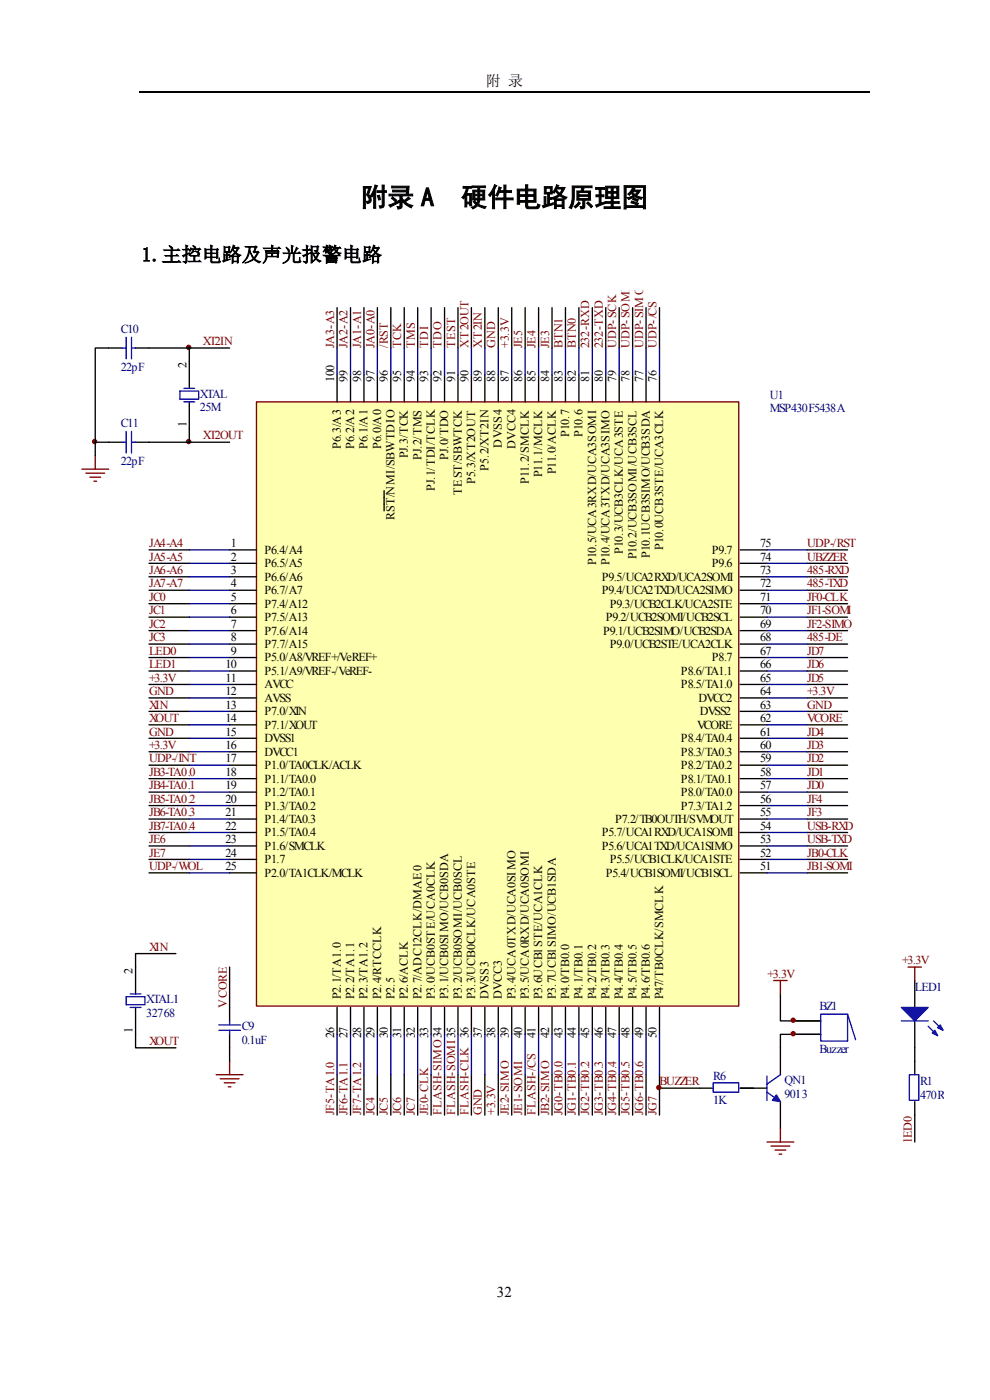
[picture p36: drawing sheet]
<svg xmlns="http://www.w3.org/2000/svg" width="210mm" height="297mm" viewBox="0 0 210 297" stroke-linecap="round" stroke-linejoin="round" font-family="sans-serif">
<defs><g id="words">
<g font-size="5.6">
<text x="76.5" y="43.8">附录 A</text>
<text x="97.8" y="43.8">硬件电路原理图</text>
</g>
<text font-size="4.2" x="30" y="55.5">1.主控电路及声光报警电路</text>
<g font-size="3.2">
<text x="103" y="18.2">附 录</text>
<text x="105.4" y="275.1">32</text>
</g>
<g font-size="2.6" fill="#000080">
<text x="25.6" y="70.6">C10</text>
<text x="25.6" y="78.6">22pF</text>
<text x="42.4" y="84.4">XTAL</text>
<text x="42.4" y="87.2">25M</text>
<text x="163.3" y="84.7">U1</text>
<text x="163.3" y="87.5">MSP430F5438A</text>
<text x="25.6" y="90.6">C11</text>
<text x="25.6" y="98.6">22pF</text>
<text x="31" y="212.8">XTAL1</text>
<text x="31" y="215.7">32768</text>
<text x="173.8" y="214.3">BZ1</text>
<text x="194.1" y="210.3">LED1</text>
<text x="51.3" y="218.6">C9</text>
<text x="51.3" y="221.4">0.1uF</text>
<text x="173.8" y="223.4">Buzzer</text>
<text x="151.3" y="229.1">R6</text>
<text x="166.4" y="230">QN1</text>
<text x="166.4" y="232.8">9013</text>
<text x="195.2" y="230.2">R1</text>
<text x="195.2" y="233.1">470R</text>
<text x="151.3" y="234.3">1K</text>
</g>
<g font-size="2.6" fill="#800000">
<text x="43" y="73.2">XT2IN</text>
<text x="70.9" y="73.8" transform="rotate(-90 70.9 73.8)">JA3-A3</text>
<text x="73.7" y="73.8" transform="rotate(-90 73.7 73.8)">JA2-A2</text>
<text x="76.6" y="73.8" transform="rotate(-90 76.6 73.8)">JA1-A1</text>
<text x="79.4" y="73.8" transform="rotate(-90 79.4 73.8)">JA0-A0</text>
<text x="82.3" y="73.8" transform="rotate(-90 82.3 73.8)">/RST</text>
<text x="85.1" y="73.8" transform="rotate(-90 85.1 73.8)">TCK</text>
<text x="88" y="73.8" transform="rotate(-90 88 73.8)">TMS</text>
<text x="90.8" y="73.8" transform="rotate(-90 90.8 73.8)">TDI</text>
<text x="93.7" y="73.8" transform="rotate(-90 93.7 73.8)">TDO</text>
<text x="96.5" y="73.8" transform="rotate(-90 96.5 73.8)">TEST</text>
<text x="99.4" y="73.8" transform="rotate(-90 99.4 73.8)">XT2OUT</text>
<text x="102.2" y="73.8" transform="rotate(-90 102.2 73.8)">XT2IN</text>
<text x="105.1" y="73.8" transform="rotate(-90 105.1 73.8)">GND</text>
<text x="107.9" y="73.8" transform="rotate(-90 107.9 73.8)">+3.3V</text>
<text x="110.7" y="73.8" transform="rotate(-90 110.7 73.8)">JE5</text>
<text x="113.6" y="73.8" transform="rotate(-90 113.6 73.8)">JE4</text>
<text x="116.5" y="73.8" transform="rotate(-90 116.5 73.8)">JE3</text>
<text x="119.3" y="73.8" transform="rotate(-90 119.3 73.8)">BTN1</text>
<text x="122.2" y="73.8" transform="rotate(-90 122.2 73.8)">BTN0</text>
<text x="125" y="73.8" transform="rotate(-90 125 73.8)">232-RXD</text>
<text x="127.8" y="73.8" transform="rotate(-90 127.8 73.8)">232-TXD</text>
<text x="130.7" y="73.8" transform="rotate(-90 130.7 73.8)">UDP-SCK</text>
<text x="133.6" y="73.8" transform="rotate(-90 133.6 73.8)">UDP-SOMI</text>
<text x="136.4" y="73.8" transform="rotate(-90 136.4 73.8)">UDP-SIMO</text>
<text x="139.3" y="73.8" transform="rotate(-90 139.3 73.8)">UDP-/CS</text>
<text x="43" y="93.2">XT2OUT</text>
<text x="31.6" y="116.1">JA4-A4</text>
<text x="31.6" y="118.9">JA5-A5</text>
<text x="171.2" y="116.1">UDP-/RST</text>
<text x="171.2" y="118.9">UBZZER</text>
<text x="31.6" y="121.7">JA6-A6</text>
<text x="31.6" y="124.6">JA7-A7</text>
<text x="171.2" y="121.7">485-RXD</text>
<text x="171.2" y="124.6">485-TXD</text>
<text x="31.6" y="127.5">JC0</text>
<text x="31.6" y="130.3">JC1</text>
<text x="171.2" y="127.5">JF0-CLK</text>
<text x="171.2" y="130.3">JF1-SOMI</text>
<text x="31.6" y="133.2">JC2</text>
<text x="31.6" y="136.1">JC3</text>
<text x="171.2" y="133.2">JF2-SIMO</text>
<text x="171.2" y="136.1">485-DE</text>
<text x="31.6" y="138.9">LED0</text>
<text x="31.6" y="141.8">LED1</text>
<text x="171.2" y="141.8">JD6</text>
<text x="171.2" y="138.9">JD7</text>
<text x="31.6" y="144.6">+3.3V</text>
<text x="31.6" y="147.4">GND</text>
<text x="171.2" y="144.6">JD5</text>
<text x="171.2" y="147.4">+3.3V</text>
<text x="31.6" y="150.3">XIN</text>
<text x="31.6" y="153.2">XOUT</text>
<text x="171.2" y="150.3">GND</text>
<text x="171.2" y="153.2">VCORE</text>
<text x="31.6" y="156">GND</text>
<text x="31.6" y="158.9">+3.3V</text>
<text x="31.6" y="161.8">UDP-/INT</text>
<text x="171.2" y="161.8">JD2</text>
<text x="171.2" y="158.9">JD3</text>
<text x="171.2" y="156">JD4</text>
<text x="31.6" y="164.6">JB3-TA0.0</text>
<text x="31.6" y="167.5">JB4-TA0.1</text>
<text x="171.2" y="167.5">JD0</text>
<text x="171.2" y="164.6">JD1</text>
<text x="31.6" y="170.3">JB5-TA0.2</text>
<text x="31.6" y="173.1">JB6-TA0.3</text>
<text x="171.2" y="173.1">JF3</text>
<text x="171.2" y="170.3">JF4</text>
<text x="31.6" y="176">JB7-TA0.4</text>
<text x="31.6" y="178.9">JE6</text>
<text x="171.2" y="176">USB-RXD</text>
<text x="171.2" y="178.9">USB-TXD</text>
<text x="31.6" y="181.7">JE7</text>
<text x="31.6" y="184.6">UDP-/WOL</text>
<text x="171.2" y="181.7">JB0-CLK</text>
<text x="171.2" y="184.6">JB1-SOMI</text>
<text x="31.6" y="201.7">XIN</text>
<text x="162.8" y="207.4">+3.3V</text>
<text x="191.3" y="204.6">+3.3V</text>
<text x="48.1" y="213.7" transform="rotate(-90 48.1 213.7)">VCORE</text>
<text x="31.6" y="221.7">XOUT</text>
<text x="139.9" y="230.2">BUZZER</text>
<text x="70.9" y="236.6" transform="rotate(-90 70.9 236.6)">JF5-TA1.0</text>
<text x="73.7" y="236.6" transform="rotate(-90 73.7 236.6)">JF6-TA1.1</text>
<text x="76.6" y="236.6" transform="rotate(-90 76.6 236.6)">JF7-TA1.2</text>
<text x="79.4" y="236.6" transform="rotate(-90 79.4 236.6)">JC4</text>
<text x="82.3" y="236.6" transform="rotate(-90 82.3 236.6)">JC5</text>
<text x="85.1" y="236.6" transform="rotate(-90 85.1 236.6)">JC6</text>
<text x="88" y="236.6" transform="rotate(-90 88 236.6)">JC7</text>
<text x="90.8" y="236.6" transform="rotate(-90 90.8 236.6)">JE0-CLK</text>
<text x="93.7" y="236.6" transform="rotate(-90 93.7 236.6)">FLASH-SIMO34</text>
<text x="96.5" y="236.6" transform="rotate(-90 96.5 236.6)">FLASH-SOMI35</text>
<text x="99.4" y="236.6" transform="rotate(-90 99.4 236.6)">FLASH-CLK 36</text>
<text x="102.2" y="236.6" transform="rotate(-90 102.2 236.6)">GND</text>
<text x="105.1" y="236.6" transform="rotate(-90 105.1 236.6)">+3.3V</text>
<text x="107.9" y="236.6" transform="rotate(-90 107.9 236.6)">JE2-SIMO</text>
<text x="110.7" y="236.6" transform="rotate(-90 110.7 236.6)">JE1-SOMI</text>
<text x="113.6" y="236.6" transform="rotate(-90 113.6 236.6)">FLASH-/CS</text>
<text x="116.5" y="236.6" transform="rotate(-90 116.5 236.6)">JB2-SIMO</text>
<text x="119.3" y="236.6" transform="rotate(-90 119.3 236.6)">JG0-TB0.0</text>
<text x="122.2" y="236.6" transform="rotate(-90 122.2 236.6)">JG1-TB0.1</text>
<text x="125" y="236.6" transform="rotate(-90 125 236.6)">JG2-TB0.2</text>
<text x="127.8" y="236.6" transform="rotate(-90 127.8 236.6)">JG3-TB0.3</text>
<text x="130.7" y="236.6" transform="rotate(-90 130.7 236.6)">JG4-TB0.4</text>
<text x="133.6" y="236.6" transform="rotate(-90 133.6 236.6)">JG5-TB0.5</text>
<text x="136.4" y="236.6" transform="rotate(-90 136.4 236.6)">JG6-TB0.6</text>
<text x="139.3" y="236.6" transform="rotate(-90 139.3 236.6)">JG7</text>
<text x="193.4" y="242.3" transform="rotate(-90 193.4 242.3)">lED0</text>
</g>
<g font-size="2.6">
<text x="39.5" y="78.1" transform="rotate(-90 39.5 78.1)">2</text>
<text x="70.9" y="81" transform="rotate(-90 70.9 81)">100</text>
<text x="73.7" y="81" transform="rotate(-90 73.7 81)">99</text>
<text x="76.6" y="81" transform="rotate(-90 76.6 81)">98</text>
<text x="79.4" y="81" transform="rotate(-90 79.4 81)">97</text>
<text x="82.3" y="81" transform="rotate(-90 82.3 81)">96</text>
<text x="85.1" y="81" transform="rotate(-90 85.1 81)">95</text>
<text x="88" y="81" transform="rotate(-90 88 81)">94</text>
<text x="90.8" y="81" transform="rotate(-90 90.8 81)">93</text>
<text x="93.7" y="81" transform="rotate(-90 93.7 81)">92</text>
<text x="96.5" y="81" transform="rotate(-90 96.5 81)">91</text>
<text x="99.4" y="81" transform="rotate(-90 99.4 81)">90</text>
<text x="102.2" y="81" transform="rotate(-90 102.2 81)">89</text>
<text x="105.1" y="81" transform="rotate(-90 105.1 81)">88</text>
<text x="107.9" y="81" transform="rotate(-90 107.9 81)">87</text>
<text x="110.7" y="81" transform="rotate(-90 110.7 81)">86</text>
<text x="113.6" y="81" transform="rotate(-90 113.6 81)">85</text>
<text x="116.5" y="81" transform="rotate(-90 116.5 81)">84</text>
<text x="119.3" y="81" transform="rotate(-90 119.3 81)">83</text>
<text x="122.2" y="81" transform="rotate(-90 122.2 81)">82</text>
<text x="125" y="81" transform="rotate(-90 125 81)">81</text>
<text x="127.8" y="81" transform="rotate(-90 127.8 81)">80</text>
<text x="130.7" y="81" transform="rotate(-90 130.7 81)">79</text>
<text x="133.6" y="81" transform="rotate(-90 133.6 81)">78</text>
<text x="136.4" y="81" transform="rotate(-90 136.4 81)">77</text>
<text x="139.3" y="81" transform="rotate(-90 139.3 81)">76</text>
<text x="39.5" y="90.7" transform="rotate(-90 39.5 90.7)">1</text>
<text x="72.3" y="95.2" transform="rotate(-90 72.3 95.2)">P6.3/A3</text>
<text x="75.1" y="95.2" transform="rotate(-90 75.1 95.2)">P6.2/A2</text>
<text x="78" y="95.2" transform="rotate(-90 78 95.2)">P6.1/A1</text>
<text x="80.9" y="95.2" transform="rotate(-90 80.9 95.2)">P6.0/A0</text>
<text x="106.5" y="94.9" transform="rotate(-90 106.5 94.9)">DVSS4</text>
<text x="109.3" y="95.2" transform="rotate(-90 109.3 95.2)">DVCC4</text>
<text x="120.7" y="92.7" transform="rotate(-90 120.7 92.7)">P10.7</text>
<text x="123.6" y="92.7" transform="rotate(-90 123.6 92.7)">P10.6</text>
<text x="86.5" y="97.2" transform="rotate(-90 86.5 97.2)">PJ.3/TCK</text>
<text x="89.4" y="97.5" transform="rotate(-90 89.4 97.5)">PJ.2/TMS</text>
<text x="95.1" y="97.5" transform="rotate(-90 95.1 97.5)">PJ.0/TDO</text>
<text x="103.6" y="99.8" transform="rotate(-90 103.6 99.8)">P5.2/XT2IN</text>
<text x="115" y="101.2" transform="rotate(-90 115 101.2)">P11.1/MCLK</text>
<text x="117.9" y="100.7" transform="rotate(-90 117.9 100.7)">P11.0/ACLK</text>
<text x="92.2" y="104.1" transform="rotate(-90 92.2 104.1)">PJ.1/TDI/TCLK</text>
<text x="98" y="104.9" transform="rotate(-90 98 104.9)">TEST/SBWTCK</text>
<text x="100.8" y="102.6" transform="rotate(-90 100.8 102.6)">P5.3/XT2OUT</text>
<text x="112.2" y="102.6" transform="rotate(-90 112.2 102.6)">P11.2/SMCLK</text>
<text x="83.7" y="110.4" transform="rotate(-90 83.7 110.4)">RST/NMI/SBWTDIO</text>
<text x="49" y="116.1">1</text>
<text x="49" y="118.9">2</text>
<text x="56.1" y="117.5">P6.4/A4</text>
<text x="126.4" y="119.8" transform="rotate(-90 126.4 119.8)">P10.5/UCA3RXD/UCA3SOMI</text>
<text x="129.3" y="119.8" transform="rotate(-90 129.3 119.8)">P10.4/UCA3TXD/UCA3SIMO</text>
<text x="132.1" y="117.5" transform="rotate(-90 132.1 117.5)">P10.3/UCB3CLK/UCA3STE</text>
<text x="135" y="118.7" transform="rotate(-90 135 118.7)">P10.2/UCB3SOMI/UCB3SCL</text>
<text x="137.8" y="118.4" transform="rotate(-90 137.8 118.4)">P10.1UCB3SIMO/UCB3SDA</text>
<text x="140.7" y="116.7" transform="rotate(-90 140.7 116.7)">P10.0UCB3STE/UCA3CLK</text>
<text x="151" y="117.5">P9.7</text>
<text x="161.2" y="118.9">74</text>
<text x="161.2" y="116.1">75</text>
<text x="49" y="121.7">3</text>
<text x="49" y="124.6">4</text>
<text x="56.1" y="120.3">P6.5/A5</text>
<text x="56.1" y="123.2">P6.6/A6</text>
<text x="127.6" y="123.2">P9.5/UCA2RXD/UCA2SOMI</text>
<text x="151" y="120.3">P9.6</text>
<text x="161.2" y="124.6">72</text>
<text x="161.2" y="121.7">73</text>
<text x="49" y="127.5">5</text>
<text x="49" y="130.3">6</text>
<text x="56.1" y="126.1">P6.7/A7</text>
<text x="56.1" y="128.9">P7.4/A12</text>
<text x="56.1" y="131.8">P7.5/A13</text>
<text x="127.6" y="126.1">P9.4/UCA2TXD/UCA2SIMO</text>
<text x="128.5" y="131.8">P9.2/UCB2SOMI/UCB2SCL</text>
<text x="129.4" y="128.9">P9.3/UCB2CLK/UCA2STE</text>
<text x="161.2" y="130.3">70</text>
<text x="161.2" y="127.5">71</text>
<text x="49" y="133.2">7</text>
<text x="49" y="136.1">8</text>
<text x="56.1" y="134.6">P7.6/A14</text>
<text x="56.1" y="137.4">P7.7/A15</text>
<text x="127.9" y="134.6">P9.1/UCB2SIMO/UCB2SDA</text>
<text x="129.4" y="137.4">P9.0/UCB2STE/UCA2CLK</text>
<text x="161.2" y="136.1">68</text>
<text x="161.2" y="133.2">69</text>
<text x="47.8" y="141.8">10</text>
<text x="49" y="138.9">9</text>
<text x="56.1" y="140.3">P5.0/A8/VREF+/VeREF+</text>
<text x="56.1" y="143.2">P5.1/A9/VREF-/VeREF-</text>
<text x="144.4" y="143.2">P8.6/TA1.1</text>
<text x="151" y="140.3">P8.7</text>
<text x="161.2" y="141.8">66</text>
<text x="161.2" y="138.9">67</text>
<text x="47.8" y="144.6">11</text>
<text x="47.8" y="147.4">12</text>
<text x="56.1" y="146">AVCC</text>
<text x="56.1" y="148.9">AVSS</text>
<text x="144.4" y="146">P8.5/TA1.0</text>
<text x="148.2" y="148.9">DVCC2</text>
<text x="161.2" y="147.4">64</text>
<text x="161.2" y="144.6">65</text>
<text x="47.8" y="150.3">13</text>
<text x="47.8" y="153.2">14</text>
<text x="56.1" y="151.8">P7.0/XIN</text>
<text x="56.1" y="154.6">P7.1/XOUT</text>
<text x="147.9" y="154.6">VCORE</text>
<text x="148.5" y="151.8">DVSS2</text>
<text x="161.2" y="153.2">62</text>
<text x="161.2" y="150.3">63</text>
<text x="47.8" y="156">15</text>
<text x="47.8" y="158.9">16</text>
<text x="47.8" y="161.8">17</text>
<text x="56.1" y="157.4">DVSS1</text>
<text x="56.1" y="160.3">DVCC1</text>
<text x="144.4" y="160.3">P8.3/TA0.3</text>
<text x="144.4" y="157.4">P8.4/TA0.4</text>
<text x="161.2" y="161.8">59</text>
<text x="161.2" y="158.9">60</text>
<text x="161.2" y="156">61</text>
<text x="47.8" y="164.6">18</text>
<text x="47.8" y="167.5">19</text>
<text x="56.1" y="163.1">P1.0/TA0CLK/ACLK</text>
<text x="56.1" y="166">P1.1/TA0.0</text>
<text x="144.4" y="166">P8.1/TA0.1</text>
<text x="144.4" y="163.1">P8.2/TA0.2</text>
<text x="161.2" y="167.5">57</text>
<text x="161.2" y="164.6">58</text>
<text x="47.8" y="170.3">20</text>
<text x="47.8" y="173.1">21</text>
<text x="56.1" y="168.9">P1.2/TA0.1</text>
<text x="56.1" y="171.7">P1.3/TA0.2</text>
<text x="144.4" y="171.7">P7.3/TA1.2</text>
<text x="144.4" y="168.9">P8.0/TA0.0</text>
<text x="161.2" y="173.1">55</text>
<text x="161.2" y="170.3">56</text>
<text x="47.8" y="176">22</text>
<text x="47.8" y="178.9">23</text>
<text x="56.1" y="174.6">P1.4/TA0.3</text>
<text x="56.1" y="177.5">P1.5/TA0.4</text>
<text x="127.6" y="177.5">P5.7/UCA1RXD/UCA1SOMI</text>
<text x="130.5" y="174.6">P7.2/TB0OUTH/SVMOUT</text>
<text x="161.2" y="178.9">53</text>
<text x="161.2" y="176">54</text>
<text x="47.8" y="181.7">24</text>
<text x="47.8" y="184.6">25</text>
<text x="56.1" y="180.3">P1.6/SMCLK</text>
<text x="56.1" y="183.1">P1.7</text>
<text x="127.6" y="180.3">P5.6/UCA1TXD/UCA1SIMO</text>
<text x="129.4" y="183.1">P5.5/UCB1CLK/UCA1STE</text>
<text x="161.2" y="184.6">51</text>
<text x="161.2" y="181.7">52</text>
<text x="56.1" y="186">P2.0/TA1CLK/MCLK</text>
<text x="128.5" y="186">P5.4/UCB1SOMI/UCB1SCL</text>
<text x="28.1" y="206.6" transform="rotate(-90 28.1 206.6)">2</text>
<text x="72.3" y="212" transform="rotate(-90 72.3 212)">P2.1/TA1.0</text>
<text x="75.1" y="212" transform="rotate(-90 75.1 212)">P2.2/TA1.1</text>
<text x="78" y="212" transform="rotate(-90 78 212)">P2.3/TA1.2</text>
<text x="80.9" y="212" transform="rotate(-90 80.9 212)">P2.4/RTCCLK</text>
<text x="83.7" y="212" transform="rotate(-90 83.7 212)">P2.5</text>
<text x="86.5" y="212" transform="rotate(-90 86.5 212)">P2.6/ACLK</text>
<text x="89.4" y="212" transform="rotate(-90 89.4 212)">P2.7/ADC12CLK/DMAE0</text>
<text x="92.2" y="212" transform="rotate(-90 92.2 212)">P3.0/UCB0STE/UCA0CLK</text>
<text x="95.1" y="212" transform="rotate(-90 95.1 212)">P3.1/UCB0SIMO/UCB0SDA</text>
<text x="98" y="212" transform="rotate(-90 98 212)">P3.2/UCB0SOMI/UCB0SCL</text>
<text x="100.8" y="212" transform="rotate(-90 100.8 212)">P3.3/UCB0CLK/UCA0STE</text>
<text x="103.6" y="212" transform="rotate(-90 103.6 212)">DVSS3</text>
<text x="106.5" y="212" transform="rotate(-90 106.5 212)">DVCC3</text>
<text x="109.3" y="212" transform="rotate(-90 109.3 212)">P3.4/UCA0TXD/UCA0SIMO</text>
<text x="112.2" y="212" transform="rotate(-90 112.2 212)">P3.5/UCA0RXD/UCA0SOMI</text>
<text x="115" y="212" transform="rotate(-90 115 212)">P3.6UCB1STE/UCA1CLK</text>
<text x="117.9" y="212" transform="rotate(-90 117.9 212)">P3.7UCB1SIMO/UCB1SDA</text>
<text x="120.7" y="212" transform="rotate(-90 120.7 212)">P4.0/TB0.0</text>
<text x="123.6" y="212" transform="rotate(-90 123.6 212)">P4.1/TB0.1</text>
<text x="126.4" y="212" transform="rotate(-90 126.4 212)">P4.2/TB0.2</text>
<text x="129.3" y="212" transform="rotate(-90 129.3 212)">P4.3/TB0.3</text>
<text x="132.1" y="212" transform="rotate(-90 132.1 212)">P4.4/TB0.4</text>
<text x="135" y="212" transform="rotate(-90 135 212)">P4.5/TB0.5</text>
<text x="137.8" y="212" transform="rotate(-90 137.8 212)">P4.6/TB0.6</text>
<text x="140.7" y="212" transform="rotate(-90 140.7 212)">P47/TB0CLK/SMCLK</text>
<text x="28.1" y="219.2" transform="rotate(-90 28.1 219.2)">1</text>
<text x="70.9" y="220.3" transform="rotate(-90 70.9 220.3)">26</text>
<text x="73.7" y="220.3" transform="rotate(-90 73.7 220.3)">27</text>
<text x="76.6" y="220.3" transform="rotate(-90 76.6 220.3)">28</text>
<text x="79.4" y="220.3" transform="rotate(-90 79.4 220.3)">29</text>
<text x="82.3" y="220.3" transform="rotate(-90 82.3 220.3)">30</text>
<text x="85.1" y="220.3" transform="rotate(-90 85.1 220.3)">31</text>
<text x="88" y="220.3" transform="rotate(-90 88 220.3)">32</text>
<text x="90.8" y="220.3" transform="rotate(-90 90.8 220.3)">33</text>
<text x="102.2" y="220.3" transform="rotate(-90 102.2 220.3)">37</text>
<text x="105.1" y="220.3" transform="rotate(-90 105.1 220.3)">38</text>
<text x="107.9" y="220.3" transform="rotate(-90 107.9 220.3)">39</text>
<text x="110.7" y="220.3" transform="rotate(-90 110.7 220.3)">40</text>
<text x="113.6" y="220.3" transform="rotate(-90 113.6 220.3)">41</text>
<text x="116.5" y="220.3" transform="rotate(-90 116.5 220.3)">42</text>
<text x="119.3" y="220.3" transform="rotate(-90 119.3 220.3)">43</text>
<text x="122.2" y="220.3" transform="rotate(-90 122.2 220.3)">44</text>
<text x="125" y="220.3" transform="rotate(-90 125 220.3)">45</text>
<text x="127.8" y="220.3" transform="rotate(-90 127.8 220.3)">46</text>
<text x="130.7" y="220.3" transform="rotate(-90 130.7 220.3)">47</text>
<text x="133.6" y="220.3" transform="rotate(-90 133.6 220.3)">48</text>
<text x="136.4" y="220.3" transform="rotate(-90 136.4 220.3)">49</text>
<text x="139.3" y="220.3" transform="rotate(-90 139.3 220.3)">50</text>
</g>
</g></defs>
<path d="M29.5 19.6h155" fill="none" stroke="#000" stroke-width=".25"/>
<path d="M54.4 85.2h102.3v128.2h-102.3z" fill-rule="evenodd" fill="#ffffb0" stroke="#800000" stroke-width=".29"/>
<g fill="none" stroke="#000" stroke-width=".29">
<path d="M25.9 73.8h-5.7v22.9M28.8 73.8h19.9M40.2 73.8v8.6M71.5 65.3v8.5M71.5 79.5v5.7M74.4 65.3v8.5M74.4 79.5v5.7M77.2 65.3v8.5M77.2 79.5v5.7M80 65.3v8.5M80 79.5v5.7M82.9 65.3v8.5"/>
<path d="M82.9 79.5v5.7M85.7 65.3v8.5M85.7 79.5v5.7M88.6 65.3v8.5M88.6 79.5v5.7M91.4 65.3v8.5M91.4 79.5v5.7M94.3 65.3v8.5M94.3 79.5v5.7M97.1 65.3v8.5M97.1 79.5v5.7M100 65.3v8.5"/>
<path d="M100 79.5v5.7M102.8 65.3v8.5M102.8 79.5v5.7M105.7 65.3v8.5M105.7 79.5v5.7M108.5 65.3v8.5M108.5 79.5v5.7M111.4 65.3v8.5M111.4 79.5v5.7M114.2 65.3v8.5M114.2 79.5v5.7M117.1 65.3v8.5"/>
<path d="M117.1 79.5v5.7M119.9 65.3v8.5M119.9 79.5v5.7M122.8 65.3v8.5M122.8 79.5v5.7M125.6 65.3v8.5M125.6 79.5v5.7M128.5 65.3v8.5M128.5 79.5v5.7M131.3 65.3v8.5M131.3 79.5v5.7M134.2 65.3v8.5"/>
<path d="M134.2 79.5v5.7M137 65.3v8.5M137 79.5v5.7M139.9 65.3v8.5M139.9 79.5v5.7M20.2 93.8h5.7M28.8 93.8h19.9M40.2 85.2v8.6M31.6 116.7h8.6M31.6 119.5h8.6M48.7 116.7h5.7M48.7 119.5h5.7"/>
<path d="M81.5 104.1v4.3M157 116.7h5.7M157 119.5h5.7M171.2 116.7h8.6M171.2 119.5h8.6M31.6 122.4h8.6M31.6 125.2h8.6M31.6 128.1h8.6M31.6 130.9h8.6M31.6 133.8h8.6M31.6 136.6h8.6M31.6 139.5h8.6"/>
<path d="M48.7 122.4h5.7M48.7 125.2h5.7M48.7 128.1h5.7M48.7 130.9h5.7M48.7 133.8h5.7M48.7 136.6h5.7M48.7 139.5h5.7M157 122.4h5.7M157 125.2h5.7M157 128.1h5.7M157 130.9h5.7M157 133.8h5.7"/>
<path d="M157 136.6h5.7M157 139.5h5.7M171.2 122.4h8.6M171.2 125.2h8.6M171.2 128.1h8.6M171.2 130.9h8.6M171.2 133.8h8.6M171.2 136.6h8.6M171.2 139.5h8.6M31.6 142.3h8.6M31.6 145.2h8.6M31.6 148.1h8.6"/>
<path d="M31.6 150.9h8.6M31.6 153.8h8.6M31.6 156.6h8.6M31.6 159.5h8.6M48.7 142.3h5.7M48.7 145.2h5.7M48.7 148.1h5.7M48.7 150.9h5.7M48.7 153.8h5.7M48.7 156.6h5.7M48.7 159.5h5.7M157 142.3h5.7"/>
<path d="M157 145.2h5.7M157 148.1h5.7M157 150.9h5.7M157 153.8h5.7M157 156.6h5.7M157 159.5h5.7M171.2 142.3h8.6M171.2 145.2h8.6M171.2 148.1h8.6M171.2 150.9h8.6M171.2 153.8h8.6M171.2 156.6h8.6"/>
<path d="M171.2 159.5h8.6M31.6 162.3h8.6M31.6 165.2h8.6M31.6 168h8.6M31.6 170.9h8.6M31.6 173.8h8.6M31.6 176.6h8.6M31.6 179.5h8.6M48.7 162.3h5.7M48.7 165.2h5.7M48.7 168h5.7M48.7 170.9h5.7"/>
<path d="M48.7 173.8h5.7M48.7 176.6h5.7M48.7 179.5h5.7M157 162.3h5.7M157 165.2h5.7M157 168h5.7M157 170.9h5.7M157 173.8h5.7M157 176.6h5.7M157 179.5h5.7M171.2 162.3h8.6M171.2 165.2h8.6"/>
<path d="M171.2 168h8.6M171.2 170.9h8.6M171.2 173.8h8.6M171.2 176.6h8.6M171.2 179.5h8.6M31.6 182.3h8.6M31.6 185.2h8.6M48.7 182.3h5.7M48.7 185.2h5.7M157 182.3h5.7M157 185.2h5.7M171.2 182.3h8.6"/>
<path d="M171.2 185.2h8.6M28.8 213.7v8.6h8.5M37.3 202.3h-8.5v8.6M48.7 205.2v11.4M48.7 219.4v5.7M71.5 213.7v5.7M74.4 213.7v5.7M77.2 213.7v5.7M80 213.7v5.7M82.9 213.7v5.7M85.7 213.7v5.7M88.6 213.7v5.7"/>
<path d="M91.4 213.7v5.7M94.3 213.7v5.7M97.1 213.7v5.7M100 213.7v5.7M102.8 213.7v5.7M105.7 213.7v5.7M108.5 213.7v5.7M111.4 213.7v5.7M114.2 213.7v5.7M117.1 213.7v5.7M119.9 213.7v5.7M122.8 213.7v5.7"/>
<path d="M125.6 213.7v5.7M128.5 213.7v5.7M131.3 213.7v5.7M134.2 213.7v5.7M137 213.7v5.7M139.9 213.7v5.7M165.5 210.9v5.7h8.6M174.1 219.4h-8.6v8.6M194 208v5.7M194 216.6v11.4M71.5 228v8.6M74.4 228v8.6"/>
<path d="M77.2 228v8.6M80 228v8.6M82.9 228v8.6M85.7 228v8.6M88.6 228v8.6M91.4 228v8.6M94.3 228v8.6M97.1 228v8.6M100 228v8.6M102.8 228v8.6M105.7 228v8.6M108.5 228v8.6"/>
<path d="M111.4 228v8.6M114.2 228v8.6M117.1 228v8.6M119.9 228v8.6M122.8 228v8.6M125.6 228v8.6M128.5 228v8.6M131.3 228v8.6M134.2 228v8.6M137 228v8.6M139.9 228v8.6M139.9 230.8h11.4"/>
<path d="M157 230.8h5.7M165.5 233.7v5.7M194 233.7v8.6"/>
</g>
<g fill="none" stroke="#000080" stroke-width=".29">
<path d="M71.5 73.8v5.7M74.4 73.8v5.7M77.2 73.8v5.7M80 73.8v5.7M82.9 73.8v5.7M85.7 73.8v5.7M88.6 73.8v5.7M91.4 73.8v5.7M94.3 73.8v5.7M97.1 73.8v5.7M100 73.8v5.7M102.8 73.8v5.7"/>
<path d="M105.7 73.8v5.7M108.5 73.8v5.7M111.4 73.8v5.7M114.2 73.8v5.7M117.1 73.8v5.7M119.9 73.8v5.7M122.8 73.8v5.7M125.6 73.8v5.7M128.5 73.8v5.7M131.3 73.8v5.7M134.2 73.8v5.7M137 73.8v5.7"/>
<path d="M139.9 73.8v5.7M40.2 119.5h8.5M40.2 116.7h8.5M162.7 119.5h8.5M162.7 116.7h8.5M40.2 139.5h8.5M40.2 136.6h8.5M40.2 133.8h8.5M40.2 130.9h8.5M40.2 128.1h8.5M40.2 125.2h8.5M40.2 122.4h8.5"/>
<path d="M162.7 139.5h8.5M162.7 136.6h8.5M162.7 133.8h8.5M162.7 130.9h8.5M162.7 128.1h8.5M162.7 125.2h8.5M162.7 122.4h8.5M40.2 159.5h8.5M40.2 156.6h8.5M40.2 153.8h8.5M40.2 148.1h8.5M40.2 150.9h8.5"/>
<path d="M40.2 145.2h8.5M40.2 142.3h8.5M162.7 159.5h8.5M162.7 156.6h8.5M162.7 153.8h8.5M162.7 148.1h8.5M162.7 150.9h8.5M162.7 145.2h8.5M162.7 142.3h8.5M40.2 179.5h8.5M40.2 176.6h8.5M40.2 173.8h8.5"/>
<path d="M40.2 170.9h8.5M40.2 168h8.5M40.2 165.2h8.5M40.2 162.3h8.5M162.7 179.5h8.5M162.7 176.6h8.5M162.7 173.8h8.5M162.7 170.9h8.5M162.7 168h8.5M162.7 165.2h8.5M162.7 162.3h8.5M40.2 185.2h8.5"/>
<path d="M40.2 182.3h8.5M162.7 185.2h8.5M162.7 182.3h8.5M71.5 219.4v8.6M74.4 219.4v8.6M77.2 219.4v8.6M80 219.4v8.6M82.9 219.4v8.6M85.7 219.4v8.6M88.6 219.4v8.6M91.4 219.4v8.6M94.3 219.4v8.6"/>
<path d="M97.1 219.4v8.6M100 219.4v8.6M102.8 219.4v8.6M105.7 219.4v8.6M108.5 219.4v8.6M111.4 219.4v8.6M114.2 219.4v8.6M117.1 219.4v8.6M119.9 219.4v8.6M122.8 219.4v8.6M125.6 219.4v8.6M128.5 219.4v8.6"/>
<path d="M131.3 219.4v8.6M134.2 219.4v8.6M137 219.4v8.6M139.9 219.4v8.6"/>
</g>
<g fill="none" stroke="#00f" stroke-width=".29">
<path d="M25.9 73.8h.9M26.8 71.5v4.6M27.9 71.5v4.6M27.9 73.8h.9M25.9 93.8h.9M26.8 91.5v4.6M27.9 91.5v4.6M27.9 93.8h.9M38.2 83h4v1.7h-4zM39 82.4h2.3M39 85.2h2.3M26.8 211.4h3.9v1.7h-3.9z"/>
<path d="M27.6 210.9h2.3M27.6 213.7h2.3M46.4 217.4h4.6M46.4 218.6h4.6M48.7 216.6v.8M48.7 218.6v.8M174.1 215.1h5.7v5.8h-5.7zM179.8 215.1l1.7 5.5M191.2 216.6h5.7M196.9 217.7l2 2M198 216.6l2 2M151.3 229.7h5.4v2h-5.4z"/>
<path d="M162.7 231.7l2.8 2M162.7 228.3v5.1M165.5 228l-2.8 2M192.9 228h2v5.4h-2z"/>
</g>
<g fill="none" stroke="#800000" stroke-width=".29">
<path d="M17.4 99.5h5.7M20.2 96.7v2.8M18.2 100.4h4M19.1 101.2h2.2M19.9 102.1h.6M164.1 208h2.9M165.5 208v2.9M192.6 205.2h2.9M194 205.2v2.8M45.9 228h5.7M46.7 228.9h4M47.6 229.7h2.2"/>
<path d="M48.4 230.6h.6M48.7 225.1v2.9M165.5 239.4v2.9M162.7 242.3h5.7M163.5 243.1h4M164.4 244h2.3M165.3 244.8h.5"/>
</g>
<g fill="#800000" stroke="#800000" stroke-width=".29">
<circle cx="20.1" cy="93.7" r=".43"/>
<circle cx="40" cy="93.7" r=".43"/>
<circle cx="40" cy="73.7" r=".43"/>
<circle cx="168.2" cy="216.4" r=".43"/>
<circle cx="168.2" cy="219.3" r=".43"/>
<circle cx="139.8" cy="230.7" r=".43"/>
</g>
<g fill="#00f" stroke="#00f" stroke-width=".29">
<path d="M164.7 232.3l.8 1.4-1.7-.3z"/>
<path d="M191.2 213.7h5.7l-2.9 2.9z"/>
<path d="M197.7 219.1l.6-.5 .6 1.1z"/>
<path d="M198.9 218l.6-.6 .5 1.2z"/>
</g>
<use href="#words"/>
</svg>
